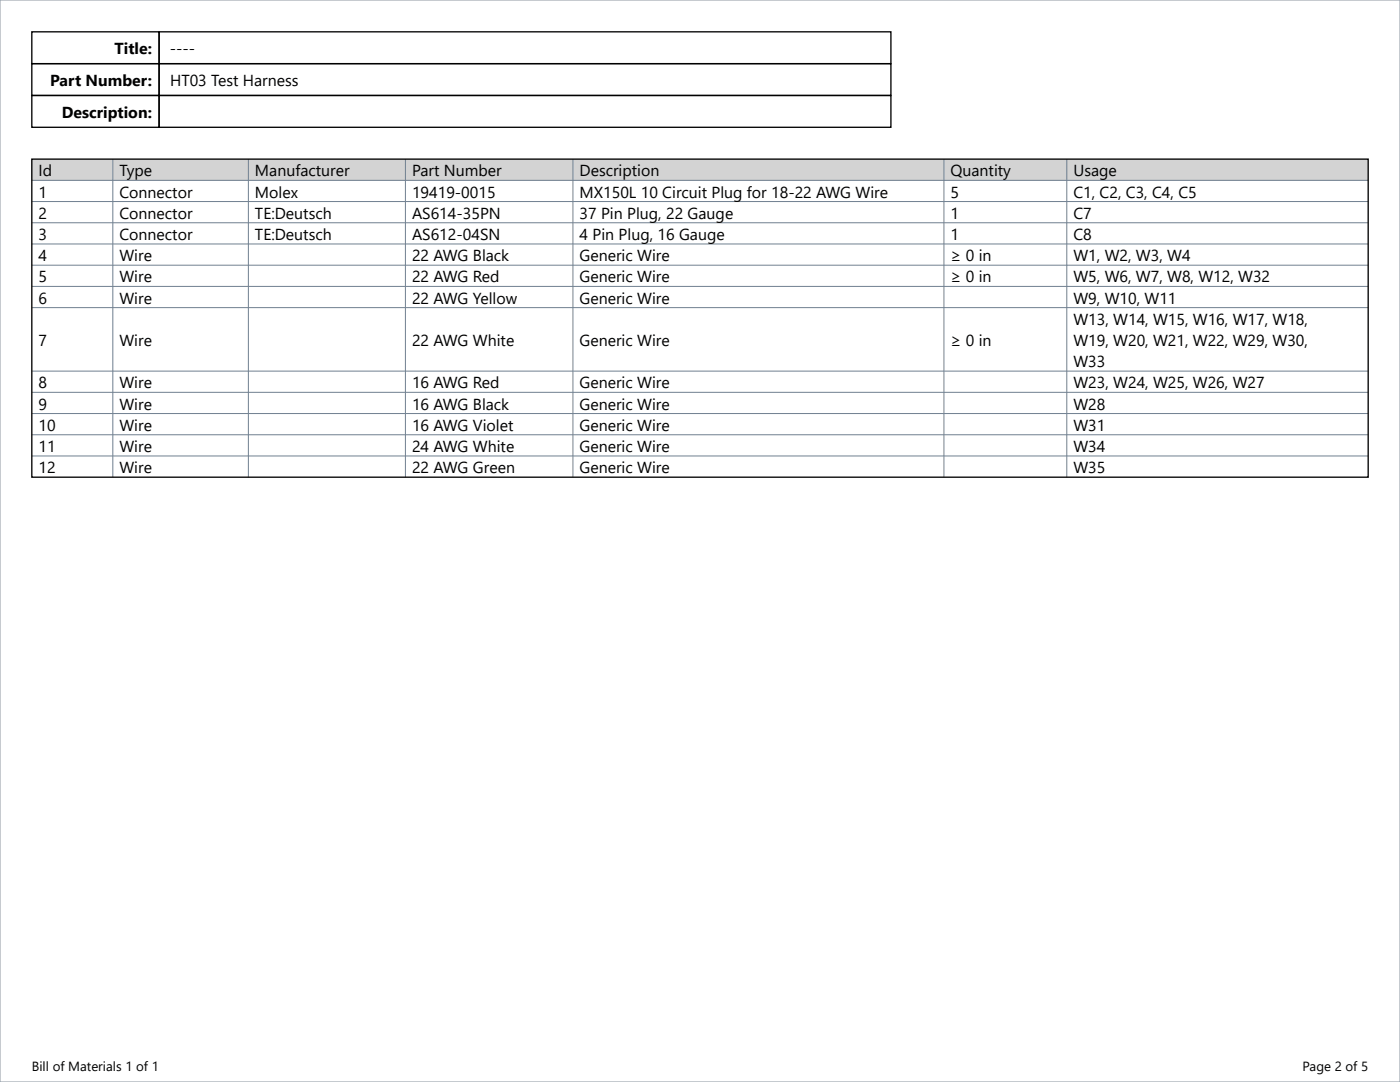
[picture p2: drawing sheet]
<svg xmlns="http://www.w3.org/2000/svg" width="279mm" height="216mm" viewBox="0 0 279 216" stroke-linecap="round" stroke-linejoin="round" font-family="sans-serif">
<defs><g id="words">
<g font-size="3.2">
<text x="22.9" y="10.8">Title:</text>
<text x="33.9" y="10.8">----</text>
<text x="10" y="17.2">Part Number:</text>
<text x="33.9" y="17.2">HT03 Test Harness</text>
<text x="12.4" y="23.5">Description:</text>
<text x="7.7" y="35.2">Id</text>
<text x="23.8" y="35.2">Type</text>
<text x="50.9" y="35.2">Manufacturer</text>
<text x="82.2" y="35.2">Part Number</text>
<text x="115.7" y="35.2">Description</text>
<text x="189.7" y="35.2">Quantity</text>
<text x="214.2" y="35.2">Usage</text>
<text x="7.7" y="39.4">1</text>
<text x="23.8" y="39.4">Connector</text>
<text x="50.9" y="39.4">Molex</text>
<text x="82.2" y="39.4">19419-0015</text>
<text x="115.7" y="39.4">MX150L 10 Circuit Plug for 18-22 AWG Wire</text>
<text x="189.7" y="39.4">5</text>
<text x="214.2" y="39.4">C1, C2, C3, C4, C5</text>
<text x="7.7" y="43.6">2</text>
<text x="7.7" y="47.9">3</text>
<text x="23.8" y="43.6">Connector</text>
<text x="23.8" y="47.9">Connector</text>
<text x="50.9" y="43.6">TE:Deutsch</text>
<text x="50.9" y="47.9">TE:Deutsch</text>
<text x="82.2" y="43.6">AS614-35PN</text>
<text x="82.2" y="47.9">AS612-04SN</text>
<text x="115.7" y="43.6">37 Pin Plug, 22 Gauge</text>
<text x="115.7" y="47.9">4 Pin Plug, 16 Gauge</text>
<text x="189.7" y="43.6">1</text>
<text x="189.7" y="47.9">1</text>
<text x="214.2" y="43.6">C7</text>
<text x="214.2" y="47.9">C8</text>
<text x="7.7" y="52.1">4</text>
<text x="23.8" y="52.1">Wire</text>
<text x="82.2" y="52.1">22 AWG Black</text>
<text x="115.7" y="52.1">Generic Wire</text>
<text x="189.7" y="52.1">≥ 0 in</text>
<text x="214.2" y="52.1">W1, W2, W3, W4</text>
<text x="7.7" y="56.3">5</text>
<text x="23.8" y="56.3">Wire</text>
<text x="82.2" y="56.3">22 AWG Red</text>
<text x="115.7" y="56.3">Generic Wire</text>
<text x="189.7" y="56.3">≥ 0 in</text>
<text x="214.2" y="56.3">W5, W6, W7, W8, W12, W32</text>
<text x="7.7" y="60.6">6</text>
<text x="23.8" y="60.6">Wire</text>
<text x="82.2" y="60.6">22 AWG Yellow</text>
<text x="115.7" y="60.6">Generic Wire</text>
<text x="214.2" y="60.6">W9, W10, W11</text>
<text x="214.2" y="64.8">W13, W14, W15, W16, W17, W18,</text>
<text x="7.7" y="69">7</text>
<text x="23.8" y="69">Wire</text>
<text x="82.2" y="69">22 AWG White</text>
<text x="115.7" y="69">Generic Wire</text>
<text x="189.7" y="69">≥ 0 in</text>
<text x="214.2" y="69">W19, W20, W21, W22, W29, W30,</text>
<text x="7.7" y="77.5">8</text>
<text x="23.8" y="77.5">Wire</text>
<text x="82.2" y="77.5">16 AWG Red</text>
<text x="115.7" y="77.5">Generic Wire</text>
<text x="214.2" y="73.3">W33</text>
<text x="214.2" y="77.5">W23, W24, W25, W26, W27</text>
<text x="7.7" y="81.7">9</text>
<text x="23.8" y="81.7">Wire</text>
<text x="82.2" y="81.7">16 AWG Black</text>
<text x="115.7" y="81.7">Generic Wire</text>
<text x="214.2" y="81.7">W28</text>
<text x="7.7" y="85.9">10</text>
<text x="23.8" y="85.9">Wire</text>
<text x="82.2" y="85.9">16 AWG Violet</text>
<text x="115.7" y="85.9">Generic Wire</text>
<text x="214.2" y="85.9">W31</text>
<text x="7.7" y="90.2">11</text>
<text x="7.7" y="94.4">12</text>
<text x="23.8" y="90.2">Wire</text>
<text x="23.8" y="94.4">Wire</text>
<text x="82.2" y="90.2">24 AWG White</text>
<text x="82.2" y="94.4">22 AWG Green</text>
<text x="115.7" y="90.2">Generic Wire</text>
<text x="115.7" y="94.4">Generic Wire</text>
<text x="214.2" y="90.2">W34</text>
<text x="214.2" y="94.4">W35</text>
</g>
<g font-size="2.6">
<text x="6.3" y="213.7">Bill of Materials 1 of 1</text>
<text x="260" y="213.7">Page 2 of 5</text>
</g>
</g></defs>
<path d="M0 0h279.4v215.9h-279.4z" fill="none" stroke="#a9b0b8" stroke-width=".26"/>
<path d="M6.4 31.7h266.7v63.5h-266.7z" fill-rule="evenodd" fill="#fff"/>
<path d="M6.4 31.7h266.7v4.3h-266.7z" fill-rule="evenodd" fill="#d3d3d3"/>
<g fill="none" stroke="#708090" stroke-width=".2">
<path d="M6.4 36h266.7M22.5 31.7v63.5M49.6 31.7v63.5M80.9 31.7v63.5M114.3 31.7v63.5M188.4 31.7v63.5M212.9 31.7v63.5M6.4 40.2h266.7M6.4 44.4h266.7M6.4 48.7h266.7M6.4 52.9h266.7M6.4 57.1h266.7"/>
<path d="M6.4 61.4h266.7M6.4 74.1h266.7M6.4 78.3h266.7M6.4 82.5h266.7M6.4 86.8h266.7M6.4 91h266.7"/>
</g>
<path d="M6.4 12.7h25.4v6.3h-25.4zM6.4 6.3h25.4v6.4h-25.4zM6.4 19h25.4v6.4h-25.4zM31.8 6.3h146v6.4h-146zM31.8 12.7h146v6.3h-146zM31.8 19h146v6.4h-146zM6.4 31.7h266.7v63.5h-266.7z" fill="none" stroke="#000" stroke-width=".26"/>
<use href="#words"/>
</svg>
